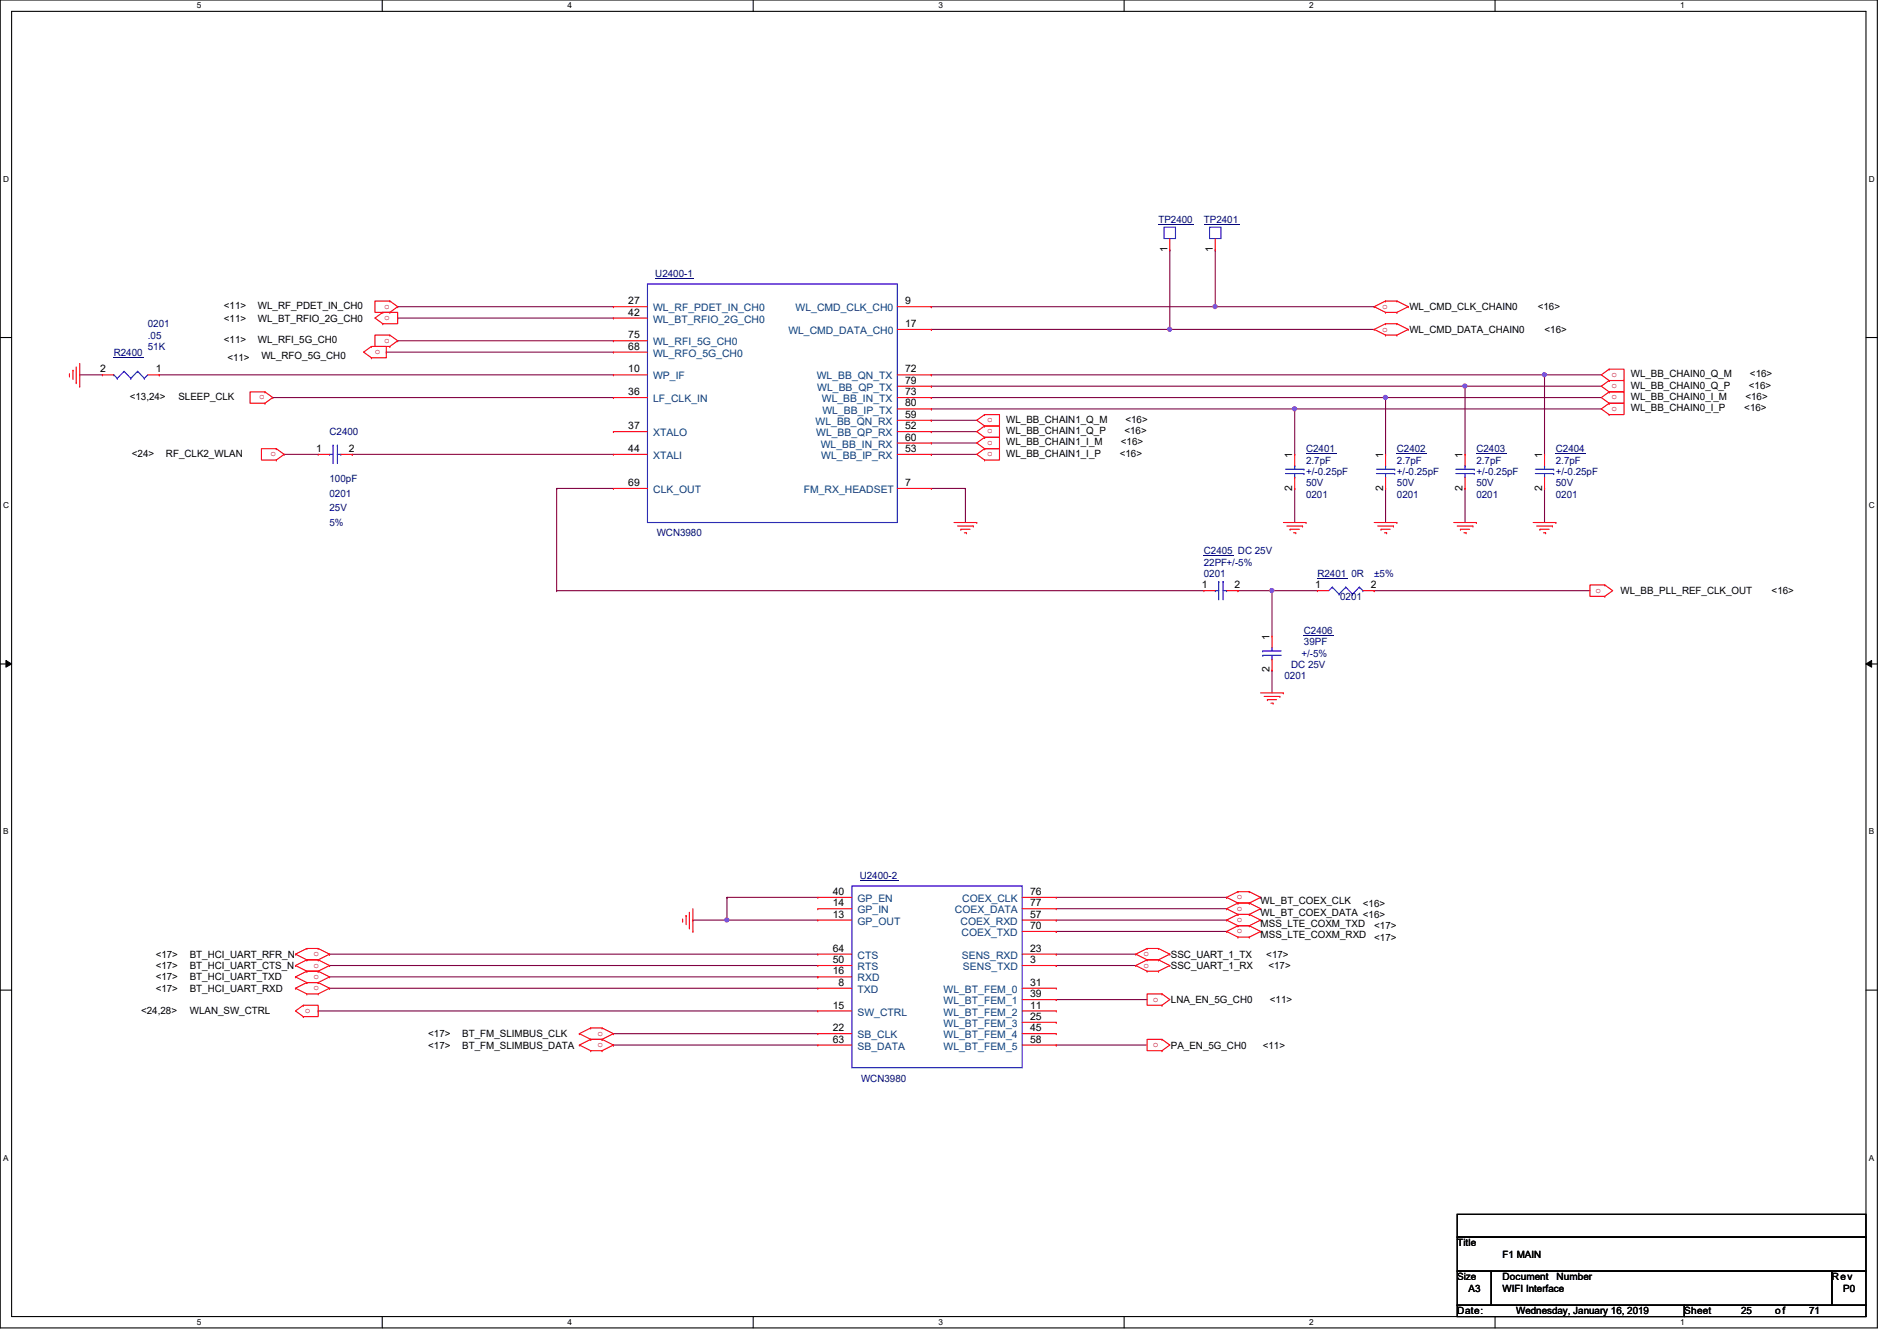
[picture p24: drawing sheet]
<svg xmlns="http://www.w3.org/2000/svg" width="297mm" height="210mm" viewBox="0 0 297 210" stroke-linecap="round" stroke-linejoin="round" font-family="sans-serif">
<defs><g id="words">
<g font-size="1.6" fill="#000080">
<text x="181.4" y="34.9">TP2400</text>
<text x="188.5" y="34.9">TP2401</text>
<text x="102.6" y="43.4">U2400-1</text>
<text x="23.2" y="53">.05</text>
<text x="23.2" y="51.2">0201</text>
<text x="17.8" y="55.7">R2400</text>
<text x="23.2" y="54.8">51K</text>
<text x="51.6" y="68.1">C2400</text>
<text x="204.5" y="70.8">C2401</text>
<text x="218.7" y="70.8">C2402</text>
<text x="231.2" y="70.8">C2403</text>
<text x="243.6" y="70.8">C2404</text>
<text x="51.6" y="75.4">100pF</text>
<text x="51.6" y="77.7">0201</text>
<text x="204.5" y="72.6">2.7pF</text>
<text x="204.5" y="77.9">0201</text>
<text x="204.5" y="76.1">50V</text>
<text x="204.5" y="74.3">+/-0.25pF</text>
<text x="218.7" y="72.6">2.7pF</text>
<text x="218.7" y="77.9">0201</text>
<text x="218.7" y="76.1">50V</text>
<text x="218.7" y="74.3">+/-0.25pF</text>
<text x="231.2" y="72.6">2.7pF</text>
<text x="231.2" y="77.9">0201</text>
<text x="231.2" y="76.1">50V</text>
<text x="231.2" y="74.3">+/-0.25pF</text>
<text x="243.6" y="72.6">2.7pF</text>
<text x="243.6" y="77.9">0201</text>
<text x="243.6" y="76.1">50V</text>
<text x="243.6" y="74.3">+/-0.25pF</text>
<text x="51.6" y="80">25V</text>
<text x="51.6" y="82.3">5%</text>
<text x="102.8" y="83.9">WCN3980</text>
<text x="188.5" y="86.8">C2405 DC 25V</text>
<text x="188.5" y="88.6">22PF+/-5%</text>
<text x="188.5" y="90.3">0201</text>
<text x="206.3" y="90.3">R2401</text>
<text x="209.8" y="93.9">0201</text>
<text x="211.6" y="90.3">0R</text>
<text x="215.2" y="90.3">±5%</text>
<text x="204.2" y="99.2">C2406</text>
<text x="204.2" y="101">39PF</text>
<text x="201.1" y="106.3">0201</text>
<text x="202.2" y="104.6">DC 25V</text>
<text x="203.8" y="102.8">+/-5%</text>
<text x="134.6" y="137.6">U2400-2</text>
<text x="134.8" y="169.3">WCN3980</text>
</g>
<g font-size="1.6">
<text x="182.8" y="39.5" transform="rotate(-90 182.8 39.5)">1</text>
<text x="189.9" y="39.5" transform="rotate(-90 189.9 39.5)">1</text>
<text x="98.4" y="47.6">27</text>
<text x="141.7" y="47.6">9</text>
<text x="35" y="53.7">&lt;11&gt;</text>
<text x="35" y="48.4">&lt;11&gt;</text>
<text x="35" y="50.3">&lt;11&gt;</text>
<text x="40.4" y="53.7">WL_RFI_5G_CH0</text>
<text x="40.4" y="48.4">WL_RF_PDET_IN_CH0</text>
<text x="40.4" y="50.3">WL_BT_RFIO_2G_CH0</text>
<text x="98.4" y="49.4">42</text>
<text x="98.4" y="53">75</text>
<text x="141.7" y="51.2">17</text>
<text x="220.7" y="48.6">WL_CMD_CLK_CHAIN0</text>
<text x="220.7" y="52.1">WL_CMD_DATA_CHAIN0</text>
<text x="240.8" y="48.6">&lt;16&gt;</text>
<text x="241.8" y="52.1">&lt;16&gt;</text>
<text x="15.7" y="58.3">2</text>
<text x="24.4" y="58.3">1</text>
<text x="35.6" y="56.6">&lt;11&gt;</text>
<text x="40.9" y="56.2">WL_RFO_5G_CH0</text>
<text x="98.4" y="54.7">68</text>
<text x="98.4" y="58.3">10</text>
<text x="141.7" y="58.3">72</text>
<text x="255.4" y="59.1">WL_BB_CHAIN0_Q_M</text>
<text x="274" y="59.1">&lt;16&gt;</text>
<text x="20.3" y="62.6">&lt;13,24&gt;</text>
<text x="27.9" y="62.6">SLEEP_CLK</text>
<text x="98.4" y="61.8">36</text>
<text x="141.7" y="60.1">79</text>
<text x="141.7" y="61.8">73</text>
<text x="141.7" y="63.6">80</text>
<text x="141.7" y="65.4">59</text>
<text x="255.4" y="60.8">WL_BB_CHAIN0_Q_P</text>
<text x="255.4" y="62.6">WL_BB_CHAIN0_I_M</text>
<text x="255.4" y="64.4">WL_BB_CHAIN0_I_P</text>
<text x="273.1" y="64.4">&lt;16&gt;</text>
<text x="273.3" y="62.6">&lt;16&gt;</text>
<text x="273.8" y="60.8">&lt;16&gt;</text>
<text x="20.7" y="71.5">&lt;24&gt;</text>
<text x="26" y="71.5">RF_CLK2_WLAN</text>
<text x="49.5" y="70.7">1</text>
<text x="54.6" y="70.7">2</text>
<text x="98.4" y="67.2">37</text>
<text x="98.4" y="70.7">44</text>
<text x="141.7" y="67.2">52</text>
<text x="141.7" y="69">60</text>
<text x="141.7" y="70.7">53</text>
<text x="157.6" y="66.2">WL_BB_CHAIN1_Q_M</text>
<text x="157.6" y="69.7">WL_BB_CHAIN1_I_M</text>
<text x="157.6" y="67.9">WL_BB_CHAIN1_Q_P</text>
<text x="157.6" y="71.5">WL_BB_CHAIN1_I_P</text>
<text x="175.3" y="71.5">&lt;16&gt;</text>
<text x="175.5" y="69.7">&lt;16&gt;</text>
<text x="176.1" y="67.9">&lt;16&gt;</text>
<text x="176.2" y="66.2">&lt;16&gt;</text>
<text x="202.4" y="71.7" transform="rotate(-90 202.4 71.7)">1</text>
<text x="216.6" y="71.7" transform="rotate(-90 216.6 71.7)">1</text>
<text x="229" y="71.7" transform="rotate(-90 229 71.7)">1</text>
<text x="241.5" y="71.7" transform="rotate(-90 241.5 71.7)">1</text>
<text x="98.4" y="76.1">69</text>
<text x="141.7" y="76.1">7</text>
<text x="202.4" y="76.8" transform="rotate(-90 202.4 76.8)">2</text>
<text x="216.6" y="76.8" transform="rotate(-90 216.6 76.8)">2</text>
<text x="229" y="76.8" transform="rotate(-90 229 76.8)">2</text>
<text x="241.5" y="76.8" transform="rotate(-90 241.5 76.8)">2</text>
<text x="188.2" y="92.1">1</text>
<text x="193.3" y="92.1">2</text>
<text x="205.9" y="92.1">1</text>
<text x="214.6" y="92.1">2</text>
<text x="253.7" y="93">WL_BB_PLL_REF_CLK_OUT</text>
<text x="277.4" y="93">&lt;16&gt;</text>
<text x="198.8" y="100.1" transform="rotate(-90 198.8 100.1)">1</text>
<text x="198.8" y="105.2" transform="rotate(-90 198.8 105.2)">2</text>
<text x="130.4" y="140.1">40</text>
<text x="130.4" y="141.9">14</text>
<text x="130.4" y="143.6">13</text>
<text x="161.3" y="140.1">76</text>
<text x="161.3" y="141.9">77</text>
<text x="161.3" y="143.6">57</text>
<text x="197.4" y="141.6">WL_BT_COEX_CLK</text>
<text x="197.4" y="143.3">WL_BT_COEX_DATA &lt;16&gt;</text>
<text x="213.4" y="141.9">&lt;16&gt;</text>
<text x="24.4" y="149.9">&lt;17&gt;</text>
<text x="29.7" y="149.9">BT_HCI_UART_RFR_N</text>
<text x="130.4" y="149">64</text>
<text x="161.3" y="145.4">70</text>
<text x="161.3" y="149">23</text>
<text x="183.3" y="149.9">SSC_UART_1_TX</text>
<text x="197.4" y="145.1">MSS_LTE_COXM_TXD</text>
<text x="197.4" y="146.9">MSS_LTE_COXM_RXD</text>
<text x="198.3" y="149.9">&lt;17&gt;</text>
<text x="215.2" y="145.5">&lt;17&gt;</text>
<text x="215.2" y="147.2">&lt;17&gt;</text>
<text x="24.4" y="151.7">&lt;17&gt;</text>
<text x="24.4" y="153.5">&lt;17&gt;</text>
<text x="24.4" y="155.2">&lt;17&gt;</text>
<text x="29.7" y="151.7">BT_HCI_UART_CTS_N</text>
<text x="29.7" y="153.5">BT_HCI_UART_TXD</text>
<text x="29.7" y="155.2">BT_HCI_UART_RXD</text>
<text x="130.4" y="150.7">50</text>
<text x="130.4" y="152.5">16</text>
<text x="131.3" y="154.3">8</text>
<text x="161.3" y="150.7">3</text>
<text x="161.3" y="154.3">31</text>
<text x="183.3" y="151.7">SSC_UART_1_RX</text>
<text x="198.6" y="151.7">&lt;17&gt;</text>
<text x="22.1" y="158.8">&lt;24,28&gt;</text>
<text x="29.7" y="158.8">WLAN_SW_CTRL</text>
<text x="130.4" y="157.9">15</text>
<text x="130.4" y="161.4">22</text>
<text x="161.3" y="156.1">39</text>
<text x="161.3" y="157.9">11</text>
<text x="161.3" y="159.6">25</text>
<text x="161.3" y="161.4">45</text>
<text x="183.3" y="157">LNA_EN_5G_CH0</text>
<text x="198.8" y="157">&lt;11&gt;</text>
<text x="67.1" y="162.3">&lt;17&gt;</text>
<text x="67.1" y="164.1">&lt;17&gt;</text>
<text x="72.4" y="162.3">BT_FM_SLIMBUS_CLK</text>
<text x="72.4" y="164.1">BT_FM_SLIMBUS_DATA</text>
<text x="130.4" y="163.2">63</text>
<text x="161.3" y="163.2">58</text>
<text x="183.3" y="164.1">PA_EN_5G_CH0</text>
<text x="197.7" y="164.1">&lt;11&gt;</text>
<text x="228.2" y="195.1">Title</text>
<text x="235.3" y="196.8">F1 MAIN</text>
<text x="228.2" y="200.4">Size</text>
<text x="230" y="202.2">A3</text>
<text x="235.3" y="202.2">WIFI Interface</text>
<text x="235.3" y="200.4">Document</text>
<text x="243.7" y="200.4">Number</text>
<text x="286.8" y="200.4">Rev</text>
<text x="288.6" y="202.2">P0</text>
<text x="228.2" y="205.7">Date:</text>
<text x="237.4" y="205.7">Wednesday, January 16, 2019</text>
<text x="263.7" y="205.7">Sheet</text>
<text x="272.6" y="205.7">25</text>
<text x="278" y="205.7">o f</text>
<text x="283.3" y="205.7">71</text>
</g>
<g font-size="1.6" fill="#004080">
<text x="102.3" y="50.5">WL_BT_RFIO_2G_CH0</text>
<text x="102.3" y="48.7">WL_RF_PDET_IN_CH0</text>
<text x="123.4" y="52.3">WL_CMD_DATA_CH0</text>
<text x="124.6" y="48.7">WL_CMD_CLK_CH0</text>
<text x="102.3" y="54.1">WL_RFI_5G_CH0</text>
<text x="102.3" y="55.8">WL_RFO_5G_CH0</text>
<text x="102.3" y="59.4">WP_IF</text>
<text x="127.9" y="59.4">WL_BB_QN_TX</text>
<text x="102.3" y="62.9">LF_CLK_IN</text>
<text x="128" y="61.2">WL_BB_QP_TX</text>
<text x="128.7" y="62.9">WL_BB_IN_TX</text>
<text x="128.8" y="64.7">WL_BB_IP_TX</text>
<text x="102.3" y="68.3">XTALO</text>
<text x="102.3" y="71.8">XTALI</text>
<text x="127.7" y="66.5">WL_BB_QN_RX</text>
<text x="127.8" y="68.3">WL_BB_QP_RX</text>
<text x="128.5" y="70.1">WL_BB_IN_RX</text>
<text x="128.6" y="71.8">WL_BB_IP_RX</text>
<text x="102.3" y="77.2">CLK_OUT</text>
<text x="125.9" y="77.2">FM_RX_HEADSET</text>
<text x="134.3" y="141.2">GP_EN</text>
<text x="134.3" y="143">GP_IN</text>
<text x="149.5" y="143">COEX_DATA</text>
<text x="150.7" y="141.2">COEX_CLK</text>
<text x="134.3" y="144.7">GP_OUT</text>
<text x="150.4" y="144.7">COEX_RXD</text>
<text x="150.6" y="146.5">COEX_TXD</text>
<text x="134.3" y="150.1">CTS</text>
<text x="134.3" y="151.8">RTS</text>
<text x="134.3" y="153.6">RXD</text>
<text x="134.3" y="155.4">TXD</text>
<text x="147.7" y="155.4">WL_BT_FEM_0</text>
<text x="150.6" y="150.1">SENS_RXD</text>
<text x="150.8" y="151.8">SENS_TXD</text>
<text x="134.3" y="159">SW_CTRL</text>
<text x="147.7" y="157.2">WL_BT_FEM_1</text>
<text x="147.7" y="159">WL_BT_FEM_2</text>
<text x="147.7" y="160.7">WL_BT_FEM_3</text>
<text x="134.3" y="162.5">SB_CLK</text>
<text x="134.3" y="164.3">SB_DATA</text>
<text x="147.7" y="162.5">WL_BT_FEM_4</text>
<text x="147.7" y="164.3">WL_BT_FEM_5</text>
</g>
<g font-size="1.5" fill="#f00">
<text x="61" y="47.7" transform="rotate(180 61 47.7)">o</text>
<text x="60.2" y="50.1">o</text>
<text x="61" y="53" transform="rotate(180 61 53)">o</text>
<text x="216.4" y="48.3">o</text>
<text x="216.4" y="51.9">o</text>
<text x="59.6" y="54.8" transform="rotate(180 59.6 54.8)">o</text>
<text x="253.2" y="58.3" transform="rotate(180 253.2 58.3)">o</text>
<text x="41.5" y="61.9" transform="rotate(180 41.5 61.9)">o</text>
<text x="155.4" y="65.4" transform="rotate(180 155.4 65.4)">o</text>
<text x="253.2" y="60.1" transform="rotate(180 253.2 60.1)">o</text>
<text x="253.2" y="61.9" transform="rotate(180 253.2 61.9)">o</text>
<text x="253.2" y="63.7" transform="rotate(180 253.2 63.7)">o</text>
<text x="43.3" y="70.8" transform="rotate(180 43.3 70.8)">o</text>
<text x="155.4" y="69" transform="rotate(180 155.4 69)">o</text>
<text x="155.4" y="67.2" transform="rotate(180 155.4 67.2)">o</text>
<text x="155.4" y="70.8" transform="rotate(180 155.4 70.8)">o</text>
<text x="249.8" y="92.8">o</text>
<text x="194.6" y="140.1" transform="rotate(180 194.6 140.1)">o</text>
<text x="194.6" y="141.9" transform="rotate(180 194.6 141.9)">o</text>
<text x="194.6" y="143.7" transform="rotate(180 194.6 143.7)">o</text>
<text x="49.1" y="149.7">o</text>
<text x="179.1" y="149.7">o</text>
<text x="194.6" y="145.5" transform="rotate(180 194.6 145.5)">o</text>
<text x="49.1" y="151.5">o</text>
<text x="49.1" y="153.2">o</text>
<text x="49.1" y="155">o</text>
<text x="179.1" y="151.5">o</text>
<text x="47.7" y="158.6">o</text>
<text x="180.5" y="156.8">o</text>
<text x="93.6" y="162.1">o</text>
<text x="93.6" y="163.9">o</text>
<text x="180.5" y="163.9">o</text>
</g>
<g font-size="1.3">
<text x="30.8" y="1.3">5</text>
<text x="88.9" y="1.3">4</text>
<text x="146.9" y="1.3">3</text>
<text x="205" y="1.3">2</text>
<text x="263.1" y="1.3">1</text>
<text x=".5" y="28.4">D</text>
<text x="292.6" y="28.4">D</text>
<text x=".5" y="79.5">C</text>
<text x="292.6" y="79.5">C</text>
<text x=".5" y="130.6">B</text>
<text x="292.6" y="130.6">B</text>
<text x=".5" y="181.7">A</text>
<text x="292.6" y="181.7">A</text>
<text x="30.8" y="207.4">5</text>
<text x="88.9" y="207.4">4</text>
<text x="146.9" y="207.4">3</text>
<text x="205" y="207.4">2</text>
<text x="263.1" y="207.4">1</text>
</g>
</g></defs>
<path d="M0 0h294v207.9h-294zM1.8 1.8h290.4v204.3h-290.4z" fill="none" stroke="#000" stroke-width=".17"/>
<g fill="#fff">
<path d="M30.8 .2h.7v1.4h-.7z"/>
<path d="M30.8 206.2h.7v1.4h-.7z"/>
</g>
<path d="M59.9 0v1.8M59.9 206.1v1.8" fill="none" stroke="#000" stroke-width=".17"/>
<g fill="#fff">
<path d="M88.9 .2h.6v1.4h-.6z"/>
<path d="M88.9 206.2h.6v1.4h-.6z"/>
</g>
<path d="M117.9 0v1.8M117.9 206.1v1.8" fill="none" stroke="#000" stroke-width=".17"/>
<g fill="#fff">
<path d="M146.9 .2h.7v1.4h-.7z"/>
<path d="M146.9 206.2h.7v1.4h-.7z"/>
</g>
<path d="M176 0v1.8M176 206.1v1.8" fill="none" stroke="#000" stroke-width=".17"/>
<g fill="#fff">
<path d="M205 .2h.7v1.4h-.7z"/>
<path d="M205 206.2h.7v1.4h-.7z"/>
</g>
<path d="M234.1 0v1.8M234.1 206.1v1.8" fill="none" stroke="#000" stroke-width=".17"/>
<g fill="#fff">
<path d="M263.1 .2h.7v1.4h-.7z"/>
<path d="M263.1 206.2h.7v1.4h-.7z"/>
<path d="M.5 27.3h.9v1.4h-.9z"/>
<path d="M292.6 27.3h.9v1.4h-.9z"/>
<path d="M.5 78.4h.9v1.4h-.9z"/>
<path d="M292.6 78.4h.9v1.4h-.9z"/>
</g>
<path d="M0 52.8h1.8M292.2 52.8h1.8" fill="none" stroke="#000" stroke-width=".17"/>
<g fill="#fff">
<path d="M.5 129.5h.8v1.4h-.8z"/>
<path d="M292.6 129.5h.9v1.4h-.9z"/>
</g>
<path d="M0 103.9h1.8M292.2 103.9h1.8" fill="none" stroke="#000" stroke-width=".17"/>
<path d="M.9 103.4l.9 .5-.9 .5zM292.2 103.9l.9-.5v1z" fill="#000"/>
<path d="M.9 103.4l.9 .5-.9 .5zM292.2 103.9l.9-.5v1z" fill="none" stroke="#000" stroke-width=".16"/>
<g fill="#fff">
<path d="M.5 180.5h.8v1.4h-.8z"/>
<path d="M292.6 180.5h.9v1.4h-.9z"/>
</g>
<path d="M0 155h1.8M292.2 155h1.8" fill="none" stroke="#000" stroke-width=".17"/>
<path d="M199.2 92.5h.1M199.2 92.5h7.1M199.2 92.5v7.1M215.2 92.5h.1M215.2 92.5h33.8" fill="none" stroke="#800040" stroke-width=".17"/>
<circle cx="199.2" cy="92.4" r=".32" fill="#f0f"/>
<circle cx="199.2" cy="92.4" r=".32" fill="none" stroke="#f0f" stroke-width=".17"/>
<g fill="none" stroke="#800040" stroke-width=".17">
<path d="M12.5 58.7h.1M12.5 58.7h3.5M24.9 58.7h.1M24.9 58.7h71.2M60.5 55.1h.1M60.5 55.1h35.6M62.3 53.3h.1M62.3 48h.1M62.3 49.8h.1M62.3 53.3h33.8M62.3 48h33.8M62.3 49.8h33.8"/>
<path d="M145.8 51.6h.1M145.8 51.6h37.4M42.7 62.2h.1M42.7 62.2h53.4M44.5 71.1h.1M44.5 71.1h5.3M55.2 71.1h.1M55.2 71.1h40.9M87.2 76.5h.1M87.2 76.5h8.9M87.2 76.5v16M87.2 92.5h.1"/>
<path d="M87.2 92.5h101.3M193.8 92.5h.1M193.8 92.5h5.4M199.2 104.9h.1M199.2 104.9v3.6M96.1 161.8h.1M96.1 163.6h.1M96.1 161.8h32M96.1 163.6h32"/>
</g>
<circle cx="183.1" cy="51.5" r=".32" fill="#f0f"/>
<circle cx="183.1" cy="51.5" r=".32" fill="none" stroke="#f0f" stroke-width=".17"/>
<path d="M145.8 48h.1M145.8 48h44.5" fill="none" stroke="#800040" stroke-width=".17"/>
<circle cx="190.3" cy="48" r=".32" fill="#f0f"/>
<circle cx="190.3" cy="48" r=".32" fill="none" stroke="#f0f" stroke-width=".17"/>
<path d="M183.2 39.1h.1M183.2 39.1v12.5M190.3 39.1h.1M190.3 39.1v8.9M145.8 58.7h.1M145.8 58.7h96M183.2 51.6h.1M183.2 51.6h32M190.3 48h.1M190.3 48h24.9" fill="none" stroke="#800040" stroke-width=".17"/>
<circle cx="241.8" cy="58.6" r=".32" fill="#f0f"/>
<circle cx="241.8" cy="58.6" r=".32" fill="none" stroke="#f0f" stroke-width=".17"/>
<path d="M145.8 60.5h.1M145.8 60.5h83.6" fill="none" stroke="#800040" stroke-width=".17"/>
<circle cx="229.4" cy="60.4" r=".32" fill="#f0f"/>
<circle cx="229.4" cy="60.4" r=".32" fill="none" stroke="#f0f" stroke-width=".17"/>
<path d="M145.8 62.2h.1M145.8 62.2h71.2" fill="none" stroke="#800040" stroke-width=".17"/>
<circle cx="216.9" cy="62.2" r=".32" fill="#f0f"/>
<circle cx="216.9" cy="62.2" r=".32" fill="none" stroke="#f0f" stroke-width=".17"/>
<path d="M145.8 64h.1M145.8 64h56.9" fill="none" stroke="#800040" stroke-width=".17"/>
<circle cx="202.7" cy="64" r=".32" fill="#f0f"/>
<circle cx="202.7" cy="64" r=".32" fill="none" stroke="#f0f" stroke-width=".17"/>
<g fill="none" stroke="#800040" stroke-width=".17">
<path d="M241.8 58.7h.1M241.8 58.7v12.4M145.8 65.8h.1M145.8 71.1h.1M145.8 65.8h7.1M145.8 71.1h7.1M202.7 76.5h.1M202.7 64h.1M202.7 64v7.1M202.7 76.5v5.3M202.7 64h48M217 76.5h.1"/>
<path d="M217 62.2h.1M217 62.2v8.9M217 76.5v5.3M217 62.2h33.7M229.4 76.5h.1M229.4 60.5h.1M229.4 60.5v10.6M229.4 76.5v5.3M241.8 76.5h.1M241.8 76.5v5.3M51.6 154.7h.1M51.6 149.4h.1"/>
<path d="M51.6 151.1h.1M51.6 152.9h76.5M51.6 154.7h76.5M51.6 149.4h76.5M51.6 151.1h76.5M108.5 144h.1M108.5 144h5.3M128.1 152.9h.1"/>
</g>
<circle cx="113.8" cy="144" r=".32" fill="#f0f"/>
<circle cx="113.8" cy="144" r=".32" fill="none" stroke="#f0f" stroke-width=".17"/>
<g fill="none" stroke="#800040" stroke-width=".17">
<path d="M241.8 58.7h.1M241.8 58.7h8.9M145.8 67.6h.1M145.8 69.3h.1M145.8 67.6h7.1M145.8 69.3h7.1M145.8 76.5h5.4M151.2 76.5h.1M151.2 76.5v5.3M229.4 60.5h.1M229.4 60.5h21.3M49.8 158.2h.1"/>
<path d="M49.8 158.2h78.3M113.8 140.5h.1M113.8 144h.1M113.8 140.5h14.3M113.8 140.5v3.5M113.8 144h14.3M165.4 149.4h.1M165.4 151.1h.1M165.4 156.5h.1M165.4 144h.1M165.4 145.8h.1M165.4 140.5h26.7"/>
<path d="M165.4 144h26.7M165.4 149.4h12.4M165.4 151.1h12.4M165.4 156.5h14.2M165.4 142.2h26.7M165.4 145.8h26.7M192.1 140.5h.1M192.1 142.2h.1M165.4 163.6h.1M165.4 163.6h14.2"/>
</g>
<g fill="none" stroke="#f00" stroke-width=".17">
<path d="M183.2 39.1h.1M183.2 37.3v1.8M190.3 39.1h.1M190.3 37.3v1.8M10.9 58.8h.1M10.9 58.5v.3M11.4 58h.1M11.4 58v1.4M11.9 59.9h.1M11.9 57.4v2.5M12.5 56.9v3.6M16 58.7h.1"/>
<path d="M16 58.7h1.8M23.2 58.7h1.7M24.9 58.7h.1M58.2 56h.1M58.2 54.2h.1M58.2 54.2h2.3v1.8h-2.3M58.2 54.2l-1.3 .9 1.3 .9M59.9 48.9h.1M59.9 50.7h.1M59.9 48.9h2.4v1.8h-2.4M59.9 48.9l-1.2 .9 1.2 .9M61 54.2h.1"/>
<path d="M61 52.5h.1M61 52.5h-2.3v1.7h2.3M61 48.9h.1M61 47.1h.1M61 47.1h-2.3v1.8h2.3M61 52.5l1.3 .8-1.3 .9M61 47.1l1.3 .9-1.3 .9M96.1 49.8h.1M96.1 48h.1M96.1 53.3h.1M96.1 55.1h.1M96.1 58.7h.1"/>
<path d="M96.1 58.7h5.3M96.1 49.8h5.3M96.1 48h5.3M96.1 53.3h5.3M96.1 55.1h5.3M140.5 58.7h5.3M140.5 48h5.3M140.5 51.6h5.3M145.8 48h.1M145.8 51.6h.1M145.8 58.7h.1M215.2 48h.1"/>
<path d="M215.2 51.6h.1M215.2 48l1.8 .9M215.2 51.6l1.8 .9M217 47.1h.1M217 48.9h.1M217 50.7h.1M217 52.5h.1M217 47.1l-1.8 .9M217 47.1h1.7M217 48.9h1.7M217 50.7l-1.8 .9M217 50.7h1.7"/>
<path d="M217 52.5h1.7M218.7 47.1h.1M218.7 48.9h.1M218.7 50.7h.1M218.7 52.5h.1M218.7 47.1l1.8 .9M218.7 50.7l1.8 .9M220.5 48h.1M220.5 51.6h.1M220.5 48l-1.8 .9M220.5 51.6l-1.8 .9M252 59.6h.1"/>
<path d="M252 59.6h2.3v1.7h-2.3M252 57.8h.1M252 57.8h2.3v1.8h-2.3M252 59.6l-1.3 .9 1.3 .8M252 57.8l-1.3 .9 1.3 .9M12.5 60.5h.1M41.5 63.1h.1M41.5 61.3h.1M41.5 61.3h-2.3v1.8h2.3M41.5 61.3l1.2 .9-1.2 .9M43.3 72h.1M43.3 70.2h.1"/>
<path d="M43.3 70.2h-2.4v1.8h2.4M43.3 70.2l1.2 .9-1.2 .9M49.8 71.1h.1M49.8 71.1h1.8M53.4 71.1h1.8M55.2 71.1h.1M96.1 62.2h.1M96.1 67.6h.1M96.1 71.1h.1M96.1 76.5h.1M96.1 71.1h5.3M96.1 62.2h5.3"/>
<path d="M96.1 67.6h5.3M96.1 76.5h5.3M140.5 71.1h5.3M140.5 62.2h5.3M140.5 67.6h5.3M140.5 76.5h5.3M140.5 60.5h5.3M140.5 64h5.3M140.5 65.8h5.3M140.5 69.3h5.3M145.8 60.5h.1M145.8 62.2h.1"/>
<path d="M145.8 64h.1M145.8 65.8h.1M145.8 67.6h.1M145.8 69.3h.1M145.8 71.1h.1M145.8 76.5h.1M154.2 66.7h.1M154.2 64.9h.1M154.2 64.9h2.3v1.8h-2.3M154.2 70.2h.1M154.2 68.5h.1M154.2 68.5h2.3v1.7h-2.3"/>
<path d="M154.2 66.7h2.3v1.8h-2.3M154.2 72h.1M154.2 70.2h2.3v1.8h-2.3M154.2 64.9l-1.3 .9 1.3 .9M154.2 68.5l-1.3 .8 1.3 .9M154.2 66.7l-1.3 .9 1.3 .9M154.2 70.2l-1.3 .9 1.3 .9M202.7 71.1h.1M202.7 76.5h.1M202.7 71.1v1.8M202.7 74.7v1.8M217 71.1h.1"/>
<path d="M217 76.5h.1M217 71.1v1.8M217 74.7v1.8M229.4 71.1h.1M229.4 76.5h.1M229.4 71.1v1.8M229.4 74.7v1.8M241.8 71.1h.1M241.8 76.5h.1M241.8 71.1v1.8M241.8 74.7v1.8M252 61.3h.1"/>
<path d="M252 63.1h.1M252 61.3h2.3v1.8h-2.3M252 64.9h.1M252 63.1h2.3v1.8h-2.3M252 61.3l-1.3 .9 1.3 .9M252 63.1l-1.3 .9 1.3 .9M149.4 81.8h3.5M149.9 82.3h2.5M150.4 82.8h.1M150.4 82.8h1.5M151 83.4h.3M151.3 83.4h.1"/>
<path d="M152.4 82.3h.1M152.9 81.8h.1M188.5 92.5h.1M188.5 92.5h1.8M192.1 92.5h1.7M193.8 92.5h.1M199.2 99.6h.1M199.2 99.6v1.7M201 81.8h3.5M201.5 82.3h2.5M202 82.8h.1M202 82.8h1.5"/>
<path d="M202.6 83.4h.3M202.9 83.4h.1M204 82.3h.1M204.5 81.8h.1M206.3 92.5h.1M206.3 92.5h1.8M213.4 92.5h1.8M215.2 92.5h.1M215.2 81.8h3.5M215.7 82.3h2.5M216.2 82.8h.1M216.2 82.8h1.5"/>
<path d="M216.8 83.4h.3M217.1 83.4h.1M218.2 82.3h.1M218.7 81.8h.1M227.6 81.8h3.6M228.2 82.3h2.4M228.7 82.8h.1M228.7 82.8h1.4M229.2 83.4h.4M229.6 83.4h.1M230.6 82.3h.1M231.2 81.8h.1"/>
<path d="M240.1 81.8h3.5M240.6 82.3h2.5M241.1 82.8h.1M241.1 82.8h1.5M241.7 83.4h.3M242 83.4h.1M243.1 82.3h.1M243.6 81.8h.1M251.3 91.6h.1M251.3 93.3h.1M251.3 91.6h-2.3v1.7h2.3M251.3 91.6l1.2 .9-1.2 .8"/>
<path d="M197.4 108.5h3.6M197.9 109h2.5M198.5 109.5h.1M198.5 109.5h1.4M199 110.1h.3M199.2 104.9h.1M199.2 103.1v1.8M199.3 110.1h.1M200.4 109h.1M201 108.5h.1M193.8 139.6h.1M193.8 139.6h1.8"/>
<path d="M193.8 139.6l-1.7 .9M195.6 139.6h.1M195.6 139.6l1.8 .9M46.3 149.4h.1M46.3 151.1h.1M46.3 152.9h.1M46.3 154.7h.1M46.3 149.4l1.7 .8M46.3 151.1l1.7 .9M46.3 152.9l1.7 .9M46.3 154.7l1.7 .9M47.5 157.4h.1"/>
<path d="M47.5 159.1h.1M47.5 157.4h2.3v1.7h-2.3M47.5 157.4l-1.2 .8 1.2 .9M48 148.5h.1M48 150.2h.1M48 152h.1M48 153.8h.1M48 155.6h.1M48 148.5h1.8M48 148.5l-1.7 .9M48 150.2h1.8M48 150.2l-1.7 .9"/>
<path d="M48 152h1.8M48 152l-1.7 .9M48 153.8h1.8M48 153.8l-1.7 .9M48 155.6h1.8M49.8 148.5h.1M49.8 150.2h.1M49.8 152h.1M49.8 153.8h.1M49.8 155.6h.1M49.8 148.5l1.8 .9M49.8 150.2l1.8 .9"/>
<path d="M49.8 152l1.8 .9M49.8 153.8l1.8 .9M51.6 149.4h.1M51.6 151.1h.1M51.6 152.9h.1M51.6 154.7h.1M51.6 149.4l-1.8 .8M51.6 151.1l-1.8 .9M51.6 152.9l-1.8 .9M51.6 154.7l-1.8 .9M106.9 144.2h.1M106.9 143.8v.4"/>
<path d="M107.4 143.3h.1M107.4 143.3v1.4M107.9 145.2h.1M107.9 142.8v2.4M108.5 145.8h.1M108.5 142.2v3.6M128.1 140.5h.1M128.1 142.2h.1M128.1 144h.1M128.1 149.4h.1M128.1 151.1h.1M128.1 152.9h.1"/>
<path d="M128.1 154.7h.1M128.1 158.2h.1M128.1 140.5h5.3M128.1 142.2h5.3M128.1 144h5.3M128.1 149.4h5.3M128.1 151.1h5.3M128.1 152.9h5.3M128.1 154.7h5.3M128.1 158.2h5.3M160.1 140.5h5.3M160.1 142.2h5.3"/>
<path d="M160.1 144h5.3M160.1 149.4h5.3M160.1 151.1h5.3M160.1 154.7h5.3M160.1 158.2h5.3M160.1 145.8h5.3M160.1 156.5h5.3M165.4 140.5h.1M165.4 142.2h.1M165.4 144h.1M165.4 145.8h.1M165.4 149.4h.1"/>
<path d="M165.4 151.1h.1M165.4 154.7h.1M165.4 156.5h.1M165.4 158.2h.1M177.8 149.4h.1M177.8 151.1h.1M177.8 149.4l1.8 .8M177.8 151.1l1.8 .9M179.6 148.5h.1M179.6 150.2h.1M179.6 152h.1M179.6 148.5h1.8"/>
<path d="M179.6 150.2h1.8M179.6 152h1.8M179.6 148.5l-1.8 .9M179.6 150.2l-1.8 .9M181.4 148.5h.1M181.4 150.2h.1M181.4 152h.1M181.4 148.5l1.8 .9M181.4 150.2l1.8 .9M181.9 155.6h.1M181.9 157.4h.1M181.9 155.6h-2.3v1.8h2.3"/>
<path d="M181.9 155.6l1.3 .9-1.3 .9M183.2 149.4h.1M183.2 151.1h.1M183.2 149.4l-1.8 .8M183.2 151.1l-1.8 .9M192.1 140.5h.1M192.1 142.2h.1M192.1 144h.1M192.1 145.8h.1M192.1 140.5l1.7 .9M192.1 142.2l1.7 .9M192.1 144l1.7 .9"/>
<path d="M192.1 145.8l1.7 .9M193.8 141.4h.1M193.8 143.1h.1M193.8 144.9h.1M193.8 146.7h.1M193.8 141.4h1.8M193.8 143.1h1.8M193.8 141.4l-1.7 .8M193.8 144.9h1.8M193.8 143.1l-1.7 .9M193.8 146.7h1.8M193.8 144.9l-1.7 .9"/>
<path d="M195.6 141.4h.1M195.6 143.1h.1M195.6 144.9h.1M195.6 146.7h.1M195.6 141.4l1.8 .8M195.6 143.1l1.8 .9M195.6 144.9l1.8 .9M197.4 140.5h.1M197.4 142.2h.1M197.4 144h.1M197.4 145.8h.1M197.4 140.5l-1.8 .9"/>
<path d="M197.4 142.2l-1.8 .9M197.4 144l-1.8 .9M197.4 145.8l-1.8 .9M90.7 161.8h.1M90.7 163.6h.1M90.7 161.8l1.8 .9M90.7 163.6l1.8 .9M92.5 160.9h.1M92.5 162.7h.1M92.5 164.5h.1M92.5 160.9h1.8M92.5 160.9l-1.8 .9"/>
<path d="M92.5 162.7h1.8M92.5 162.7l-1.8 .9M92.5 164.5h1.8M94.3 160.9h.1M94.3 162.7h.1M94.3 164.5h.1M94.3 160.9l1.8 .9M94.3 162.7l1.8 .9M96.1 161.8h.1M96.1 163.6h.1M96.1 161.8l-1.8 .9M96.1 163.6l-1.8 .9"/>
<path d="M128.1 161.8h.1M128.1 163.6h.1M128.1 161.8h5.3M128.1 163.6h5.3M160.1 161.8h5.3M160.1 163.6h5.3M160.1 160h5.3M165.4 160h.1M165.4 161.8h.1M165.4 163.6h.1M181.9 162.7h.1M181.9 164.5h.1"/>
<path d="M181.9 162.7h-2.3v1.8h2.3M181.9 162.7l1.3 .9-1.3 .9"/>
</g>
<path d="M228.2 190.1h64v3.5h-64zM228.2 193.6h64v5.4h-64zM228.2 199h5.3v5.3h-5.3zM233.5 199h53.3v5.3h-53.3zM286.8 199h5.4v5.3h-5.4zM228.2 204.3h35.5v1.8h-35.5zM263.7 204.3h28.5v1.8h-28.5z" fill="none" stroke="#000" stroke-width=".17"/>
<g fill="none" stroke="#00f" stroke-width=".17">
<path d="M182.3 35.6h1.8v1.7h-1.8zM189.4 35.6h1.8v1.7h-1.8zM17.8 58.7h.1M17.8 58.7l.6 .5M18.4 59.2h.1M19.4 58.1h.1M19.4 58.1l1.1 1.1M19.4 58.1l-1 1.1M20.5 59.2h.1M21.5 58.1h.1M21.5 58.1l1.1 1.1M21.5 58.1l-1 1.1"/>
<path d="M22.6 59.2h.1M23.2 58.7l-.6 .5M101.4 44.4h39.1v37.4h-39.1zM51.6 71.1h.1M51.6 71.1h.6M52.2 69.7h.1M52.2 69.7v2.9M52.8 69.7h.1M52.8 69.7v2.9M52.8 71.1h.6M53.4 71.1h.1M201.3 73.4h2.9"/>
<path d="M201.3 74.1h2.9M202.7 72.9h.1M202.7 74.7h.1M202.7 72.9v.5M202.7 74.1v.6M204.2 73.4h.1M204.2 74.1h.1M215.5 73.4h2.9M215.5 74.1h2.9M217 72.9h.1M217 74.7h.1M217 72.9v.5"/>
<path d="M217 74.1v.6M218.4 73.4h.1M218.4 74.1h.1M228 73.4h2.8M228 74.1h2.8M229.4 72.9h.1M229.4 74.7h.1M229.4 72.9v.5M229.4 74.1v.6M230.8 73.4h.1M230.8 74.1h.1M240.4 73.4h2.9"/>
<path d="M240.4 74.1h2.9M241.8 72.9h.1M241.8 74.7h.1M241.8 72.9v.5M241.8 74.1v.6M243.3 73.4h.1M243.3 74.1h.1M190.3 92.5h.1M190.3 92.5h.5M190.8 91h.1M190.8 91v2.9M191.5 91h.1"/>
<path d="M191.5 91v2.9M191.5 92.5h.6M192.1 92.5h.1M208.6 91.9h.1M208.6 91.9l-.5 .6M208.6 91.9l1.1 1.1M209.7 93h.1M210.7 91.9h.1M210.7 91.9l-1 1.1M210.7 91.9l1.1 1.1M211.8 93h.1M212.8 91.9h.1"/>
<path d="M212.8 91.9l-1 1.1M212.8 91.9l.6 .6M213.4 92.5h.1M197.7 101.9h.1M197.7 102.6h.1M197.7 101.9h2.9M197.7 102.6h2.9M199.2 101.3h.1M199.2 103.1h.1M199.2 101.3v.6M199.2 102.6v.5M133.4 138.7h26.7v28.4h-26.7z"/>
</g>
<path d="M181.4 35.1h5.6M188.5 35.1h5.6M17.8 55.9h4.7M102.6 43.6h6.1M204.5 71h4.7M218.7 71h4.7M231.2 71h4.7M243.6 71h4.7M188.5 87h4.7M204.2 99.5h4.7M206.3 90.6h4.7M134.6 137.9h6.1" fill="none" stroke="#000080" stroke-width=".16"/>
<circle cx="199.2" cy="92.4" r=".32" fill="#f0f"/>
<circle cx="199.2" cy="92.4" r=".32" fill="none" stroke="#f0f" stroke-width=".17"/>
<circle cx="183.1" cy="51.5" r=".32" fill="#f0f"/>
<circle cx="183.1" cy="51.5" r=".32" fill="none" stroke="#f0f" stroke-width=".17"/>
<circle cx="190.3" cy="48" r=".32" fill="#f0f"/>
<circle cx="190.3" cy="48" r=".32" fill="none" stroke="#f0f" stroke-width=".17"/>
<circle cx="241.8" cy="58.6" r=".32" fill="#f0f"/>
<circle cx="241.8" cy="58.6" r=".32" fill="none" stroke="#f0f" stroke-width=".17"/>
<circle cx="229.4" cy="60.4" r=".32" fill="#f0f"/>
<circle cx="229.4" cy="60.4" r=".32" fill="none" stroke="#f0f" stroke-width=".17"/>
<circle cx="216.9" cy="62.2" r=".32" fill="#f0f"/>
<circle cx="216.9" cy="62.2" r=".32" fill="none" stroke="#f0f" stroke-width=".17"/>
<circle cx="202.7" cy="64" r=".32" fill="#f0f"/>
<circle cx="202.7" cy="64" r=".32" fill="none" stroke="#f0f" stroke-width=".17"/>
<circle cx="113.8" cy="144" r=".32" fill="#f0f"/>
<circle cx="113.8" cy="144" r=".32" fill="none" stroke="#f0f" stroke-width=".17"/>
<use href="#words"/>
</svg>
